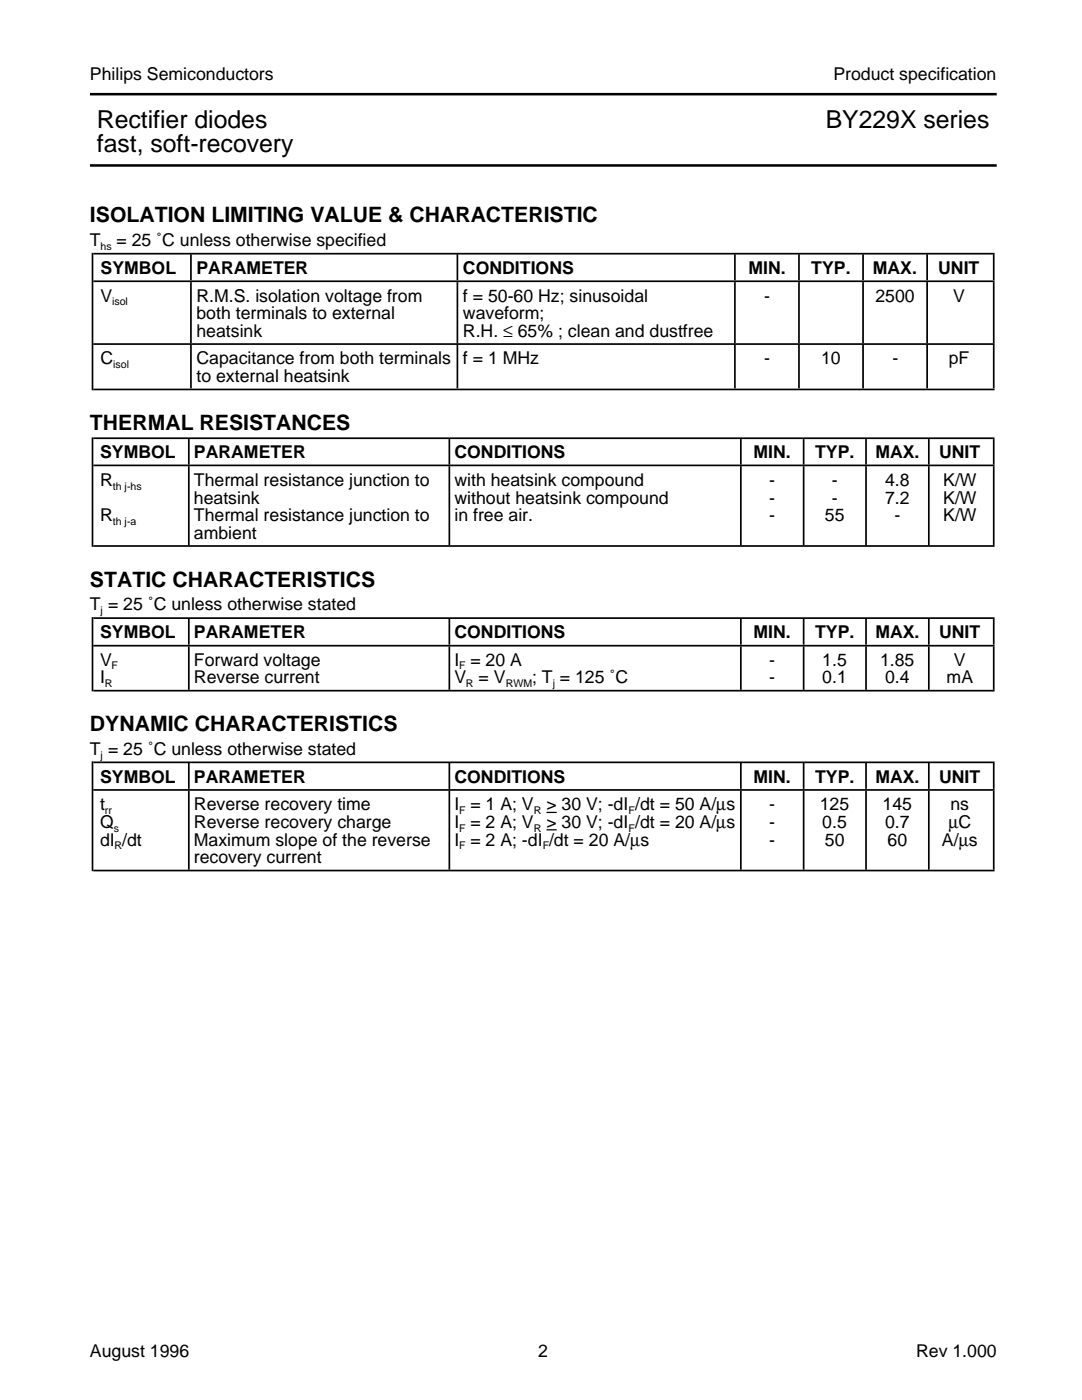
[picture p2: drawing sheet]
<svg xmlns="http://www.w3.org/2000/svg" width="216mm" height="279mm" viewBox="0 0 216 279" stroke-linecap="round" stroke-linejoin="round" font-family="sans-serif">
<defs><g id="words">
<g font-size="4.9">
<text x="19.3" y="25.5">Rectifier diodes</text>
<text x="164.8" y="25.5">BY229X series</text>
<text x="19.3" y="30.4">fast, soft-recovery</text>
</g>
<g font-size="4.2">
<text x="17.9" y="44.4">ISOLATION LIMITING VALUE &amp; CHARACTERISTIC</text>
<text x="17.9" y="85.8">THERMAL RESISTANCES</text>
<text x="17.9" y="117.1">STATIC CHARACTERISTICS</text>
<text x="17.9" y="146">DYNAMIC CHARACTERISTICS</text>
</g>
<g font-size="3.5">
<text x="17.9" y="16">Philips Semiconductors</text>
<text x="166.3" y="16">Product specification</text>
<text x="17.9" y="49.2">T</text>
<text x="23.2" y="49.2">= 25 ˚C unless otherwise specified</text>
<text x="20.1" y="54.7">SYMBOL</text>
<text x="39.2" y="54.7">PARAMETER</text>
<text x="92.4" y="54.7">CONDITIONS</text>
<text x="149.4" y="54.7">MIN.</text>
<text x="161.9" y="54.7">TYP.</text>
<text x="174.2" y="54.7">MAX.</text>
<text x="187.2" y="54.7">UNIT</text>
<text x="20.1" y="60.2">V</text>
<text x="39.2" y="60.2">R.M.S. isolation voltage from</text>
<text x="39.2" y="63.7">both terminals to external</text>
<text x="92.4" y="60.2">f = 50-60 Hz; sinusoidal</text>
<text x="92.4" y="63.7">waveform;</text>
<text x="152.5" y="60.2">-</text>
<text x="174.7" y="60.2">2500</text>
<text x="190.2" y="60.2">V</text>
<text x="39.2" y="67.2">heatsink</text>
<text x="92.4" y="67.2">R.H. ≤ 65% ; clean and dustfree</text>
<text x="20.1" y="72.7">C</text>
<text x="39.2" y="72.7">Capacitance from both terminals f = 1 MHz</text>
<text x="39.2" y="76.2">to external heatsink</text>
<text x="152.5" y="72.7">-</text>
<text x="163.8" y="72.7">10</text>
<text x="178.1" y="72.7">-</text>
<text x="189.3" y="72.7">pF</text>
<text x="20" y="91.4">SYMBOL</text>
<text x="38.7" y="91.4">PARAMETER</text>
<text x="90.7" y="91.4">CONDITIONS</text>
<text x="150.4" y="91.4">MIN.</text>
<text x="162.6" y="91.4">TYP.</text>
<text x="174.7" y="91.4">MAX.</text>
<text x="187.4" y="91.4">UNIT</text>
<text x="20" y="96.9">R</text>
<text x="38.7" y="96.9">Thermal resistance junction to</text>
<text x="38.7" y="100.5">heatsink</text>
<text x="90.7" y="100.5">without heatsink compound</text>
<text x="90.7" y="96.9">with heatsink compound</text>
<text x="153.5" y="100.5">-</text>
<text x="153.5" y="96.9">-</text>
<text x="166" y="100.5">-</text>
<text x="166" y="96.9">-</text>
<text x="176.6" y="100.5">7.2</text>
<text x="176.6" y="96.9">4.8</text>
<text x="188.2" y="100.5">K/W</text>
<text x="188.2" y="96.9">K/W</text>
<text x="20" y="104.1">R</text>
<text x="38.7" y="104.1">Thermal resistance junction to</text>
<text x="38.7" y="107.5">ambient</text>
<text x="90.7" y="104.1">in free air.</text>
<text x="153.5" y="104.1">-</text>
<text x="164.6" y="104.1">55</text>
<text x="178.5" y="104.1">-</text>
<text x="188.2" y="104.1">K/W</text>
<text x="17.9" y="121.8">T = 25 ˚C unless otherwise stated</text>
<text x="20" y="127.3">SYMBOL</text>
<text x="38.7" y="127.3">PARAMETER</text>
<text x="90.7" y="127.3">CONDITIONS</text>
<text x="150.4" y="127.3">MIN.</text>
<text x="162.6" y="127.3">TYP.</text>
<text x="174.7" y="127.3">MAX.</text>
<text x="187.4" y="127.3">UNIT</text>
<text x="20" y="132.8">V</text>
<text x="20" y="136.4">I</text>
<text x="38.7" y="132.8">Forward voltage</text>
<text x="38.7" y="136.4">Reverse current</text>
<text x="90.7" y="132.8">I = 20 A</text>
<text x="90.7" y="136.4">V = V</text>
<text x="106.2" y="136.4">; T = 125 ˚C</text>
<text x="153.5" y="132.8">-</text>
<text x="153.5" y="136.4">-</text>
<text x="164.1" y="132.8">1.5</text>
<text x="164.1" y="136.4">0.1</text>
<text x="175.6" y="132.8">1.85</text>
<text x="176.6" y="136.4">0.4</text>
<text x="188.9" y="136.4">mA</text>
<text x="190.3" y="132.8">V</text>
<text x="17.9" y="150.7">T = 25 ˚C unless otherwise stated</text>
<text x="20" y="156.2">SYMBOL</text>
<text x="20" y="161.7">t</text>
<text x="38.7" y="156.2">PARAMETER</text>
<text x="38.7" y="161.7">Reverse recovery time</text>
<text x="90.7" y="156.2">CONDITIONS</text>
<text x="90.7" y="161.7">I = 1 A; V</text>
<text x="109" y="161.7">&gt; 30 V; -dI /dt = 50 A/µs</text>
<text x="150.4" y="156.2">MIN.</text>
<text x="153.5" y="161.7">-</text>
<text x="162.6" y="156.2">TYP.</text>
<text x="163.6" y="161.7">125</text>
<text x="174.7" y="156.2">MAX.</text>
<text x="176.1" y="161.7">145</text>
<text x="187.4" y="156.2">UNIT</text>
<text x="189.7" y="161.7">ns</text>
<text x="20" y="165.3">Q</text>
<text x="38.7" y="165.3">Reverse recovery charge</text>
<text x="90.7" y="165.3">I = 2 A; V</text>
<text x="109" y="165.3">&gt; 30 V; -dI /dt = 20 A/µs</text>
<text x="153.5" y="165.3">-</text>
<text x="164.1" y="165.3">0.5</text>
<text x="176.6" y="165.3">0.7</text>
<text x="189.2" y="165.3">µC</text>
<text x="20" y="168.7">dI /dt</text>
<text x="38.7" y="168.7">Maximum slope of the reverse</text>
<text x="38.7" y="172.3">recovery current</text>
<text x="90.7" y="168.7">I = 2 A; -dI /dt = 20 A/µs</text>
<text x="153.5" y="168.7">-</text>
<text x="164.6" y="168.7">50</text>
<text x="177.1" y="168.7">60</text>
<text x="188" y="168.7">A/µs</text>
<text x="17.9" y="270.8">August 1996</text>
<text x="107.4" y="270.8">2</text>
<text x="182.8" y="270.8">Rev 1.000</text>
</g>
<g font-size="2.1">
<text x="20.1" y="49.9">hs</text>
<text x="22.4" y="60.9">isol</text>
<text x="22.6" y="73.4">isol</text>
<text x="22.5" y="97.7">th j-hs</text>
<text x="22.5" y="104.7">th j-a</text>
<text x="20.1" y="122.6">j</text>
<text x="20.9" y="137.1">R</text>
<text x="22.3" y="133.6">F</text>
<text x="91.6" y="133.6">F</text>
<text x="93" y="137.1">R</text>
<text x="100.9" y="137.1">RWM</text>
<text x="110.3" y="137.1">j</text>
<text x="20.1" y="151.5">j</text>
<text x="20.9" y="162.4">rr</text>
<text x="22.7" y="165.9">s</text>
<text x="91.6" y="162.4">F</text>
<text x="91.6" y="165.9">F</text>
<text x="106.5" y="162.4">R</text>
<text x="106.5" y="165.9">R</text>
<text x="125.4" y="162.4">F</text>
<text x="125.4" y="165.9">F</text>
<text x="22.9" y="169.5">R</text>
<text x="91.6" y="169.5">F</text>
<text x="108.3" y="169.5">F</text>
</g>
</g></defs>
<g fill="none" stroke="#000" stroke-width=".34">
<path d="M18.6 56.1h179.9M18.6 50.6h179.9M18.6 77.7h179.9M18.6 68.7h179.9M18.6 92.9h179.9M18.6 87.5h179.9M18.6 109h179.9M18.6 137.8h179.9M18.6 128.9h179.9M18.6 123.4h179.9M18.6 157.6h179.9M18.6 152.1h179.9"/>
<path d="M18.6 173.7h179.9"/>
</g>
<path d="M109.1 165.6h2M109.1 162.1h2" fill="none" stroke="#000" stroke-width=".25"/>
<g fill="none" stroke="#000" stroke-width="15.7" stroke-linecap="butt">
<path d="M37.5 100.9h.3M89.5 100.9h.3M147.7 100.9h.3M160.2 100.9h.3M172.6 100.9h.4M185.2 100.9h.3M198.1 100.9h.4M37.5 165.7h.3M89.5 165.7h.3M147.7 165.7h.3M160.2 165.7h.3M172.6 165.7h.4"/>
<path d="M185.2 165.7h.3M198.1 165.7h.4"/>
</g>
<g fill="none" stroke="#000" stroke-width="5.2" stroke-linecap="butt">
<path d="M37.9 53.3h.4M91.1 53.3h.3M146.5 53.3h.3M159.3 53.3h.3M172 53.3h.4M184.8 53.3h.4M198.1 53.3h.4M37.5 126.1h.3M89.5 126.1h.3M147.7 126.1h.3M160.2 126.1h.3M172.6 126.1h.4"/>
<path d="M185.2 126.1h.3M198.1 126.1h.4M37.5 154.9h.3M89.5 154.9h.3M147.7 154.9h.3M160.2 154.9h.3M172.6 154.9h.4M185.2 154.9h.3M198.1 154.9h.4"/>
</g>
<path d="M18.3 162.9h.3" fill="none" stroke="#000" stroke-width="21.9" stroke-linecap="butt"/>
<path d="M37.5 133.3h.3M89.5 133.3h.3M147.7 133.3h.3M160.2 133.3h.3M172.6 133.3h.4M185.2 133.3h.3M198.1 133.3h.4" fill="none" stroke="#000" stroke-width="8.6" stroke-linecap="butt"/>
<path d="M18.3 130.6h.3" fill="none" stroke="#000" stroke-width="14.8" stroke-linecap="butt"/>
<path d="M37.5 90.2h.3M89.5 90.2h.3M147.7 90.2h.3M160.2 90.2h.3M172.6 90.2h.4M185.2 90.2h.3M198.1 90.2h.4" fill="none" stroke="#000" stroke-width="5.1" stroke-linecap="butt"/>
<path d="M18.3 98.2h.3" fill="none" stroke="#000" stroke-width="21.8" stroke-linecap="butt"/>
<path d="M37.9 73.2h.4M91.1 73.2h.3M146.5 73.2h.3M159.3 73.2h.3M172 73.2h.4M184.8 73.2h.4M198.1 73.2h.4" fill="none" stroke="#000" stroke-width="8.7" stroke-linecap="butt"/>
<path d="M37.9 62.4h.4M91.1 62.4h.3M146.5 62.4h.3M159.3 62.4h.3M172 62.4h.4M184.8 62.4h.4M198.1 62.4h.4" fill="none" stroke="#000" stroke-width="12.2" stroke-linecap="butt"/>
<path d="M18.3 64.2h.3" fill="none" stroke="#000" stroke-width="27.4" stroke-linecap="butt"/>
<path d="M17.9 18.8h181M17.9 33h181" fill="none" stroke="#000" stroke-width=".51"/>
<use href="#words"/>
</svg>
